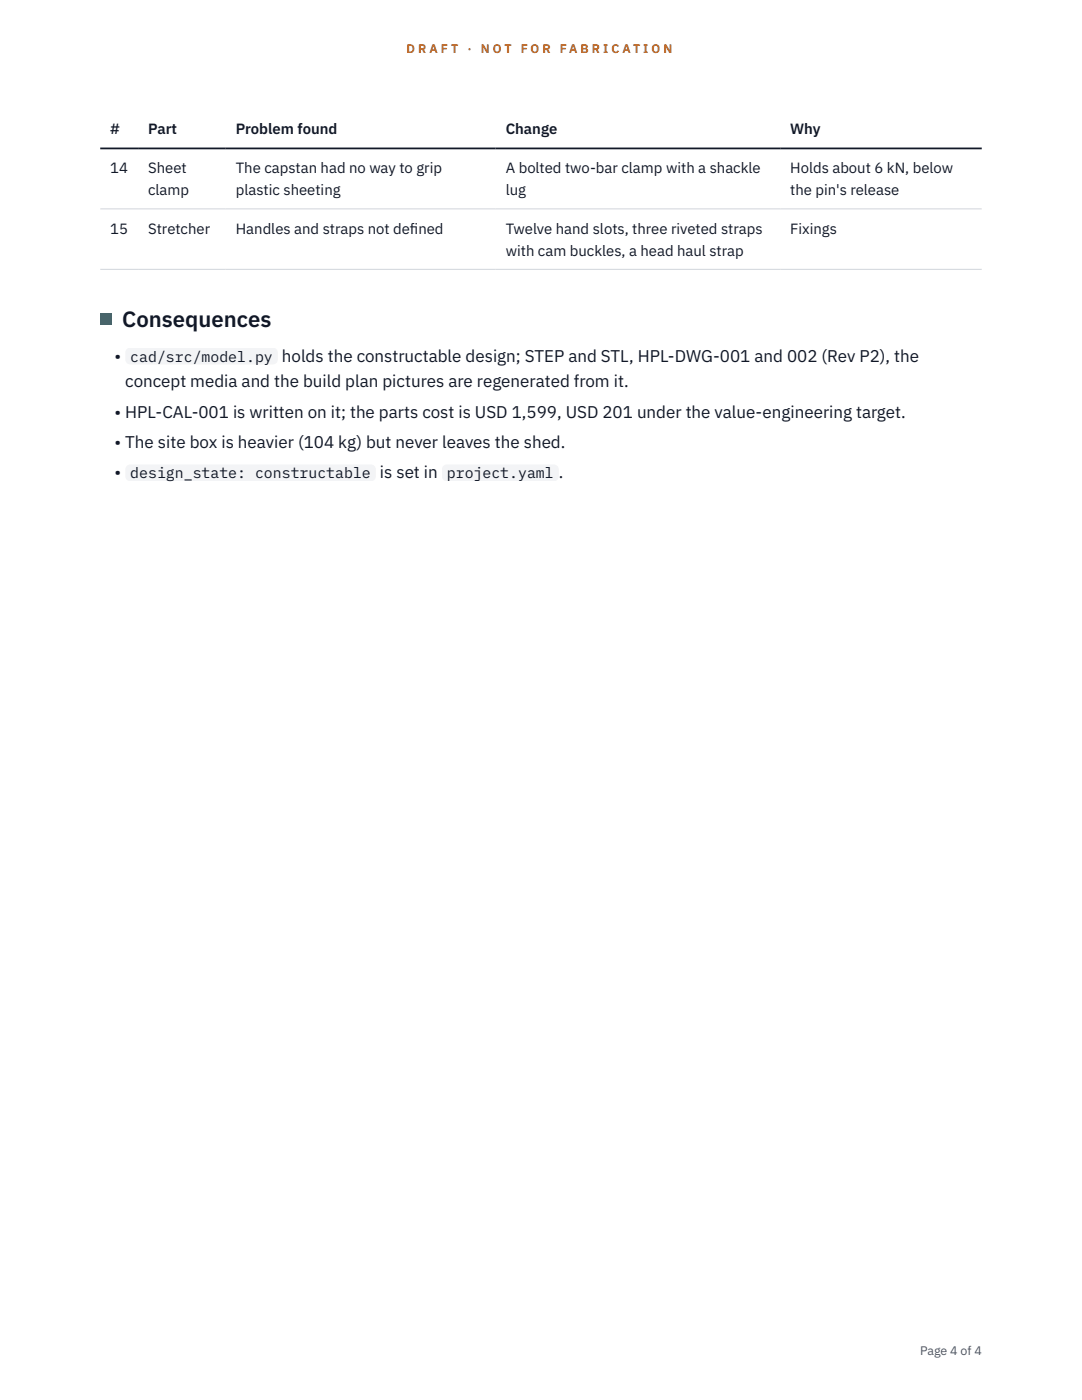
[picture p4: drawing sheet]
<svg xmlns="http://www.w3.org/2000/svg" width="216mm" height="279mm" viewBox="0 0 216 279" stroke-linecap="round" stroke-linejoin="round" font-family="sans-serif">
<defs><g id="words">
<text font-size="4.4" fill="#111827" x="24.4" y="65.3">Consequences</text>
<g font-size="3.4" fill="#111827">
<text x="22.9" y="72.2">•</text>
<text x="25" y="77.2">concept media and the build plan pictures are regenerated from it.</text>
<text x="56.2" y="72.2">holds the constructable design; STEP and STL, HPL-DWG-001 and 002 (Rev P2), the</text>
<text x="22.9" y="83.3">• HPL-CAL-001 is written on it; the parts cost is USD 1,599, USD 201 under the value-engineering target.</text>
<text x="22.9" y="89.4">• The site box is heavier (104 kg) but never leaves the shed.</text>
<text x="22.9" y="95.5">•</text>
<text x="75.8" y="95.5">is set in</text>
<text x="111.5" y="95.5">.</text>
</g>
<g font-size="3" fill="#111827">
<text x="22" y="26.8">#</text>
<text x="29.6" y="26.8">Part</text>
<text x="47.1" y="26.8">Problem found</text>
<text x="100.9" y="26.8">Change</text>
<text x="157.7" y="26.8">Why</text>
<text x="22" y="34.5">14</text>
<text x="29.6" y="34.5">Sheet</text>
<text x="47.1" y="34.5">The capstan had no way to grip</text>
<text x="100.9" y="34.5">A bolted two-bar clamp with a shackle</text>
<text x="157.7" y="34.5">Holds about 6 kN, below</text>
<text x="29.6" y="39">clamp</text>
<text x="47.1" y="39">plastic sheeting</text>
<text x="100.9" y="39">lug</text>
<text x="157.7" y="39">the pin's release</text>
<text x="22" y="46.6">15</text>
<text x="29.6" y="46.6">Stretcher</text>
<text x="47.1" y="46.6">Handles and straps not def</text>
<text x="81.8" y="46.6">ined</text>
<text x="100.9" y="46.6">Twelve hand slots, three riveted straps</text>
<text x="157.7" y="46.6">Fixings</text>
<text x="100.9" y="51.1">with cam buckles, a head haul strap</text>
<text x="26" y="72.2">cad/src/model.py</text>
<text x="26" y="95.5">design_state: constructable</text>
<text x="89.2" y="95.5">project.yaml</text>
</g>
<g font-size="2.5" fill="#b45309">
<text x="81.1" y="10.5">D R A F T</text>
<text x="93.3" y="10.5">·</text>
<text x="95.9" y="10.5">N O T</text>
<text x="103.9" y="10.5">F O R</text>
<text x="111.7" y="10.5">F A B R I C A T I O N</text>
</g>
<text font-size="2.5" fill="#4b5563" x="183.6" y="270.3">Page 4 of 4</text>
</g></defs>
<path d="M20 41.7h175.9M20 53.8h175.9" fill="none" stroke="#d1d5db" stroke-width=".2"/>
<path d="M20 29.6h175.9" fill="none" stroke="#111827" stroke-width=".35"/>
<path d="M20 62.7h2.2v2.2h-2.2z" fill="#0f766e"/>
<g fill="#f3f4f6">
<path d="M25 69.4h30.4v3.3h-30.4z"/>
<path d="M25 92.7h50v3.4h-50z"/>
<path d="M88.2 92.7h23.3v3.4h-23.3z"/>
</g>
<use href="#words"/>
</svg>
